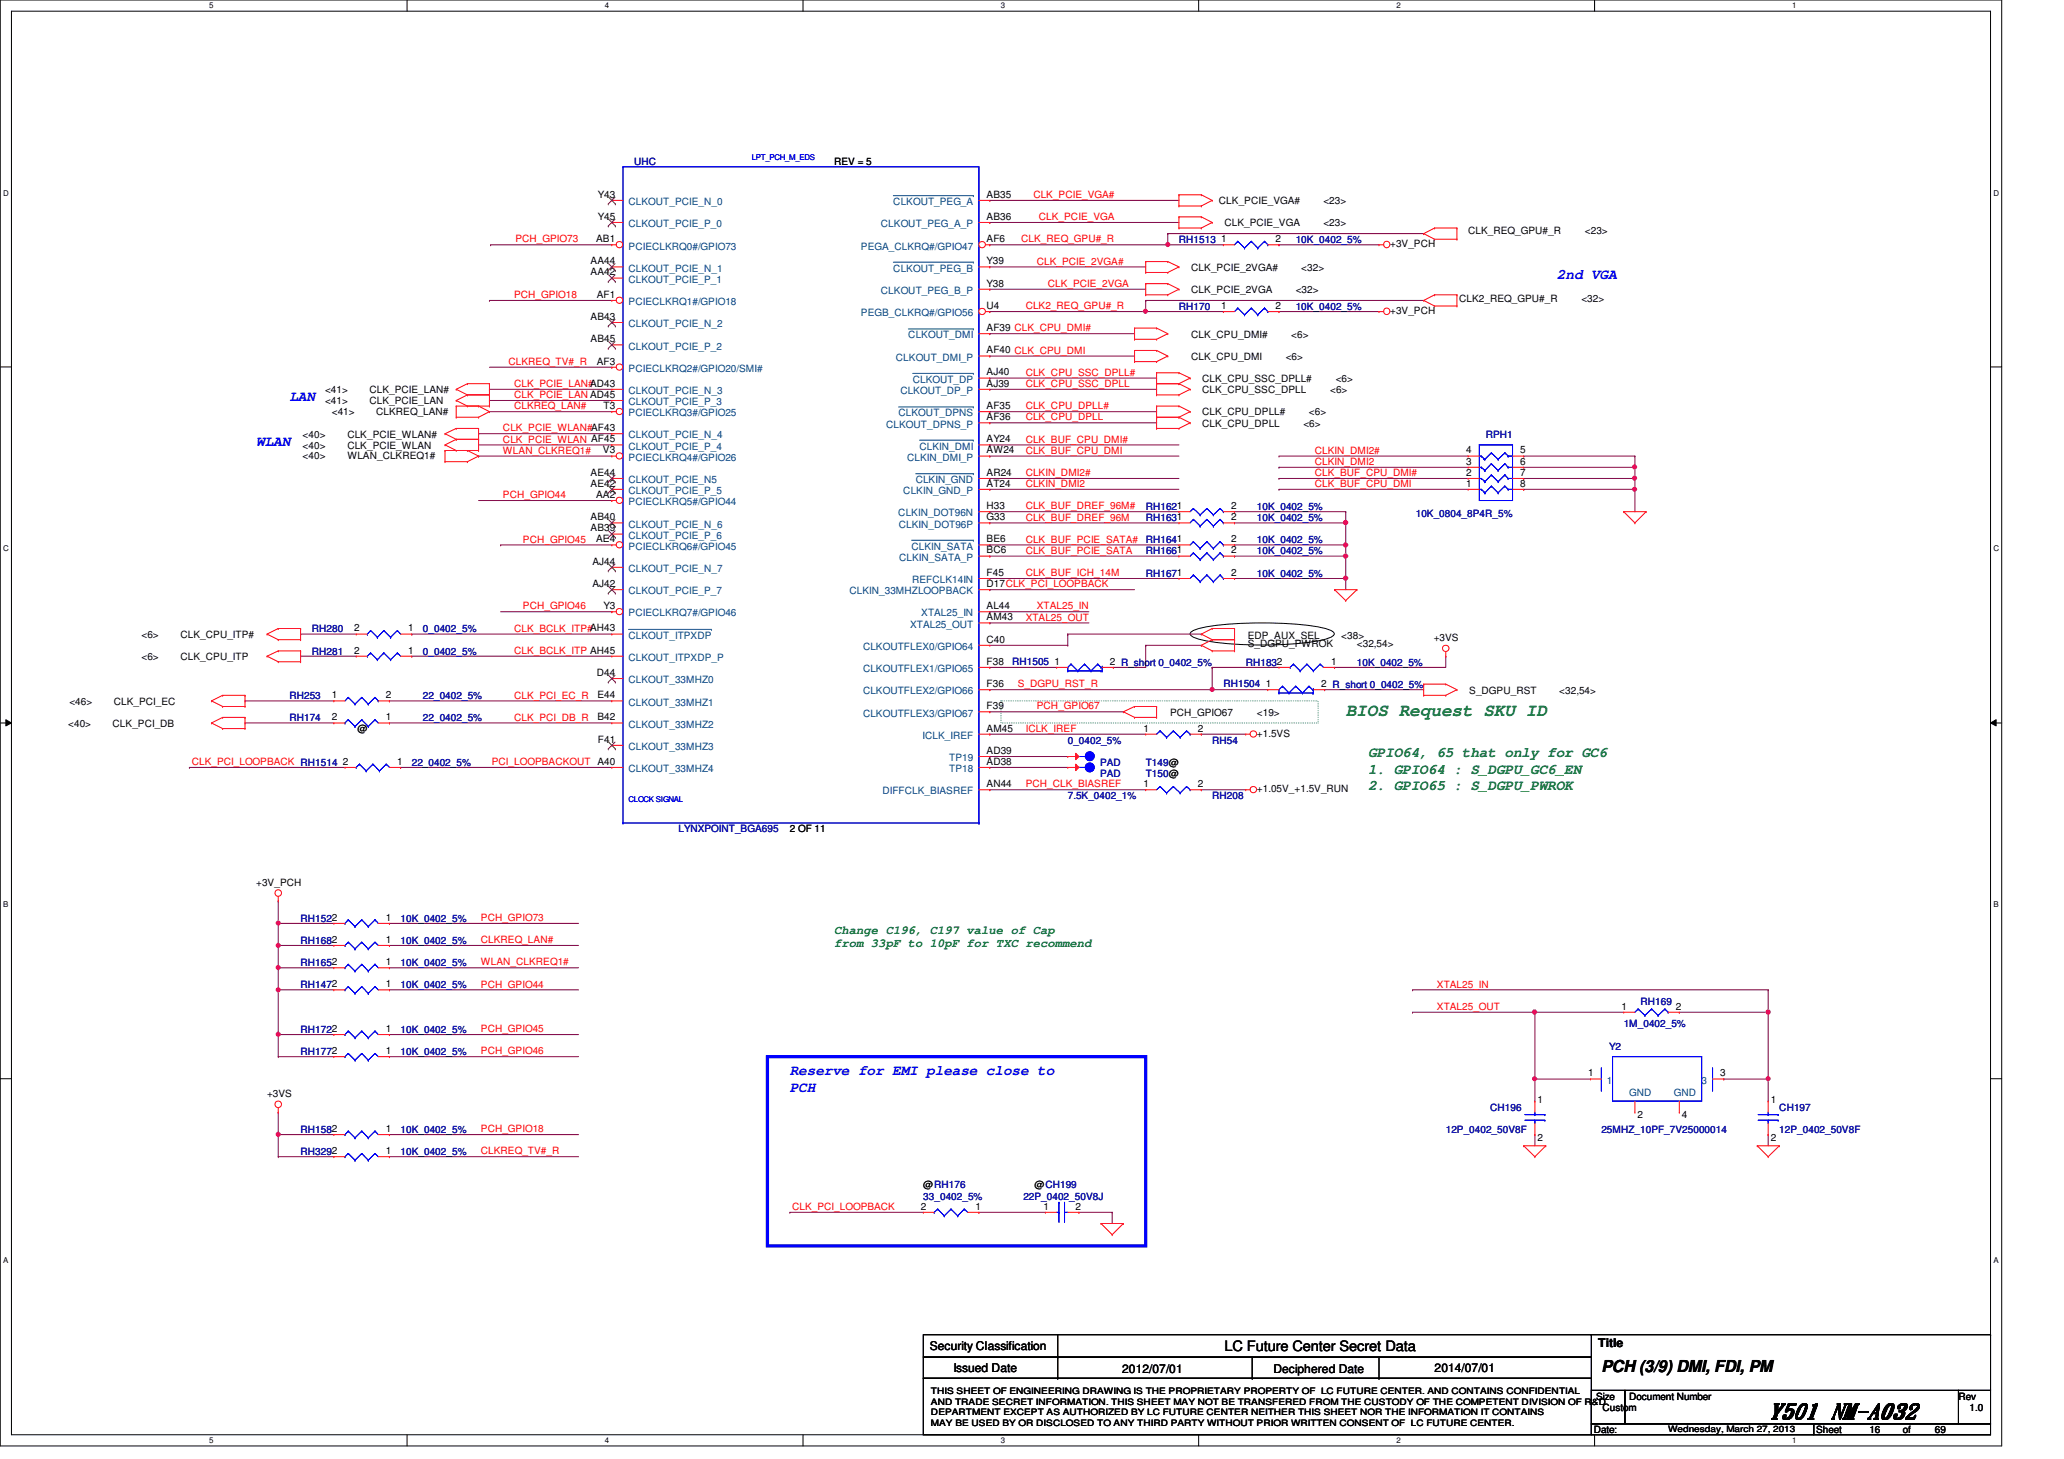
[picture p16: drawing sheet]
<svg xmlns="http://www.w3.org/2000/svg" width="297mm" height="210mm" viewBox="0 0 297 210" stroke-linecap="round" stroke-linejoin="round" font-family="sans-serif">
<defs><g id="words">
<text font-size="3" x="254.5" y="204">Y501 NM-A032</text>
<text font-size="2.5" fill="#008000" x="193.7" y="103">BIOS Request SKU ID</text>
<text font-size="2.4" x="230.5" y="197.4">PCH (3/9) DMI, FDI, PM</text>
<g font-size="2.1" fill="#00f">
<text x="224.1" y="40.1">2nd VGA</text>
<text x="41.7" y="57.7">LAN</text>
<text x="36.9" y="64.1">WLAN</text>
<text x="113.7" y="154.7">Reserve for EMI please close to</text>
<text x="113.7" y="157.1">PCH</text>
</g>
<g font-size="2.1" fill="#008000">
<text x="196.9" y="109">GPIO64, 65 that only for GC6</text>
<text x="196.9" y="111.3">1. GPIO64 : S_DGPU_GC6_EN</text>
<text x="196.9" y="113.7">2. GPIO65 : S_DGPU_PWROK</text>
</g>
<text font-size="2.1" x="176.2" y="194.4">LC Future Center Secret Data</text>
<g font-size="1.7" fill="#008000">
<text x="120.1" y="134.3">Change C196, C197 value of Cap</text>
<text x="120.1" y="136.3">from 33pF to 10pF for TXC recommend</text>
</g>
<g font-size="1.7">
<text x="133.8" y="194.3">Security Classification</text>
<text x="137.2" y="197.3">Issued Date</text>
<text x="161.5" y="197.5">2012/07/01</text>
<text x="183.3" y="197.5">Deciphered Date</text>
<text x="206.5" y="197.3">2014/07/01</text>
<text x="230" y="193.8">Title</text>
</g>
<g font-size="1.4" fill="#000080">
<text x="91.3" y="23.7">UHC</text>
<text x="169.7" y="35">RH1513</text>
<text x="186.5" y="35">10K_0402_5%</text>
<text x="169.7" y="44.6">RH170</text>
<text x="186.5" y="44.6">10K_0402_5%</text>
<text x="213.8" y="63">RPH1</text>
<text x="164.9" y="73.4">RH1621</text>
<text x="164.9" y="75">RH1631</text>
<text x="180.9" y="73.4">10K_0402_5%</text>
<text x="180.9" y="75">10K_0402_5%</text>
<text x="203.7" y="74.3">10K_0804_8P4R_5%</text>
<text x="164.9" y="78.2">RH1641</text>
<text x="164.9" y="79.8">RH1661</text>
<text x="164.9" y="83">RH1671</text>
<text x="180.9" y="78.2">10K_0402_5%</text>
<text x="180.9" y="79.8">10K_0402_5%</text>
<text x="180.9" y="83">10K_0402_5%</text>
<text x="44.9" y="94.2">RH281</text>
<text x="44.9" y="91">RH280</text>
<text x="60.9" y="94.2">0_0402_5%</text>
<text x="60.9" y="91">0_0402_5%</text>
<text x="145.7" y="95.6">RH1505</text>
<text x="179.3" y="95.8">RH1832</text>
<text x="195.3" y="95.8">10K_0402_5%</text>
<text x="41.7" y="100.6">RH253</text>
<text x="60.9" y="100.6">22_0402_5%</text>
<text x="176.1" y="98.8">RH1504</text>
<text x="41.7" y="103.8">RH174</text>
<text x="60.9" y="103.8">22_0402_5%</text>
<text x="153.7" y="107">0_0402_5%</text>
<text x="174.5" y="107">RH54</text>
<text x="59.3" y="110.2">22_0402_5%</text>
<text x="158.3" y="110.2">PAD</text>
<text x="158.3" y="111.8">PAD</text>
<text x="164.9" y="110.2">T149@</text>
<text x="164.9" y="111.8">T150@</text>
<text x="97.7" y="119.8">LYNXPOINT_BGA695</text>
<text x="153.7" y="115">7.5K_0402_1%</text>
<text x="174.5" y="115">RH208</text>
<text x="43.3" y="132.6">RH1522</text>
<text x="43.3" y="135.8">RH1682</text>
<text x="57.7" y="132.6">10K_0402_5%</text>
<text x="57.7" y="135.8">10K_0402_5%</text>
<text x="43.3" y="139">RH1652</text>
<text x="43.3" y="142.2">RH1472</text>
<text x="57.7" y="139">10K_0402_5%</text>
<text x="57.7" y="142.2">10K_0402_5%</text>
<text x="43.3" y="148.6">RH1722</text>
<text x="57.7" y="148.6">10K_0402_5%</text>
<text x="233.7" y="147.8">1M_0402_5%</text>
<text x="236.1" y="144.6">RH169</text>
<text x="43.3" y="151.8">RH1772</text>
<text x="57.7" y="151.8">10K_0402_5%</text>
<text x="231.6" y="151.1">Y2</text>
<text x="214.5" y="159.8">CH196</text>
<text x="256.1" y="159.8">CH197</text>
<text x="43.3" y="163">RH1582</text>
<text x="43.3" y="166.2">RH3292</text>
<text x="57.7" y="163">10K_0402_5%</text>
<text x="57.7" y="166.2">10K_0402_5%</text>
<text x="208.1" y="163">12P_0402_50V8F</text>
<text x="230.5" y="163">25MHZ_10PF_7V25000014</text>
<text x="256.1" y="163">12P_0402_50V8F</text>
<text x="132.9" y="172.6">33_0402_5%</text>
<text x="147.3" y="172.6">22P_0402_50V8J</text>
</g>
<g font-size="1.4">
<text x="120.1" y="23.7">REV = 5</text>
<text x="86.1" y="28.4">Y43</text>
<text x="142" y="28.4">AB35</text>
<text x="175.4" y="29.4">CLK_PCIE_VGA#</text>
<text x="190.5" y="29.4">&lt;23&gt;</text>
<text x="85.8" y="34.8">AB1</text>
<text x="86.1" y="31.6">Y45</text>
<text x="142" y="31.6">AB36</text>
<text x="142" y="34.8">AF6</text>
<text x="175.8" y="34.8">1</text>
<text x="176.2" y="32.6">CLK_PCIE_VGA</text>
<text x="183.6" y="34.8">2</text>
<text x="190.5" y="32.6">&lt;23&gt;</text>
<text x="200.1" y="35.6">+3V_PCH</text>
<text x="211.3" y="33.7">CLK_REQ_GPU#_R</text>
<text x="228.1" y="33.7">&lt;23&gt;</text>
<text x="85" y="39.6">AA42</text>
<text x="85" y="38">AA44</text>
<text x="142" y="38">Y39</text>
<text x="142" y="41.2">Y38</text>
<text x="171.4" y="39">CLK_PCIE_2VGA#</text>
<text x="187.3" y="39">&lt;32&gt;</text>
<text x="85" y="46">AB43</text>
<text x="85.9" y="42.8">AF1</text>
<text x="142" y="47.6">AF39 CLK_CPU_DMI#</text>
<text x="142" y="44.4">U4</text>
<text x="171.4" y="42.2">CLK_PCIE_2VGA</text>
<text x="175.8" y="44.4">1</text>
<text x="183.6" y="44.4">2</text>
<text x="186.5" y="42.2">&lt;32&gt;</text>
<text x="200.1" y="45.2">+3V_PCH</text>
<text x="210" y="43.4">CLK2_REQ_GPU#_R</text>
<text x="227.6" y="43.4">&lt;32&gt;</text>
<text x="85" y="49.2">AB45</text>
<text x="85.9" y="52.5">AF3</text>
<text x="142" y="50.8">AF40 CLK_CPU_DMI</text>
<text x="171.4" y="48.6">CLK_CPU_DMI#</text>
<text x="171.4" y="51.8">CLK_CPU_DMI</text>
<text x="185" y="51.8">&lt;6&gt;</text>
<text x="185.8" y="48.6">&lt;6&gt;</text>
<text x="46.8" y="56.6">&lt;41&gt;</text>
<text x="46.8" y="58.2">&lt;41&gt;</text>
<text x="47.7" y="59.8">&lt;41&gt;</text>
<text x="53.2" y="56.6">CLK_PCIE_LAN#</text>
<text x="53.2" y="58.2">CLK_PCIE_LAN</text>
<text x="54.1" y="59.8">CLKREQ_LAN#</text>
<text x="86.9" y="58.8">T3</text>
<text x="142" y="54">AJ40</text>
<text x="142" y="55.6">AJ39</text>
<text x="142" y="58.8">AF35</text>
<text x="173" y="55">CLK_CPU_SSC_DPLL#</text>
<text x="173" y="56.6">CLK_CPU_SSC_DPLL</text>
<text x="173" y="59.8">CLK_CPU_DPLL#</text>
<text x="188.4" y="59.8">&lt;6&gt;</text>
<text x="191.4" y="56.6">&lt;6&gt;</text>
<text x="192.2" y="55">&lt;6&gt;</text>
<text x="43.6" y="64.6">&lt;40&gt;</text>
<text x="43.6" y="63">&lt;40&gt;</text>
<text x="43.6" y="66">&lt;40&gt;</text>
<text x="50" y="64.6">CLK_PCIE_WLAN</text>
<text x="50" y="63">CLK_PCIE_WLAN#</text>
<text x="50" y="66">WLAN_CLKREQ1#</text>
<text x="86.8" y="65.2">V3</text>
<text x="142" y="63.6">AY24</text>
<text x="142" y="65.2">AW24</text>
<text x="142" y="60.5">AF36</text>
<text x="173" y="61.4">CLK_CPU_DPLL</text>
<text x="187.6" y="61.4">&lt;6&gt;</text>
<text x="211" y="65.2">4</text>
<text x="218.8" y="65.2">5</text>
<text x="85" y="70">AE42</text>
<text x="85" y="68.5">AE44</text>
<text x="85.8" y="71.6">AA2</text>
<text x="142" y="68.5">AR24</text>
<text x="142" y="70">AT24</text>
<text x="211" y="70">1</text>
<text x="211" y="68.5">2</text>
<text x="211" y="66.8">3</text>
<text x="218.8" y="70">8</text>
<text x="218.8" y="68.5">7</text>
<text x="218.8" y="66.8">6</text>
<text x="85" y="74.8">AB40</text>
<text x="85" y="76.5">AB39</text>
<text x="142" y="74.8">G33</text>
<text x="142" y="73.2">H33</text>
<text x="177.2" y="73.2">2</text>
<text x="177.2" y="74.8">2</text>
<text x="85.3" y="81.2">AJ44</text>
<text x="85.8" y="78">AE4</text>
<text x="142" y="78">BE6</text>
<text x="142" y="82.8">F45</text>
<text x="142" y="79.6">BC6</text>
<text x="177.2" y="78">2</text>
<text x="177.2" y="79.6">2</text>
<text x="177.2" y="82.8">2</text>
<text x="85.3" y="84.5">AJ42</text>
<text x="86.9" y="87.6">Y3</text>
<text x="142" y="87.6">AL44</text>
<text x="142" y="89.2">AM43</text>
<text x="142" y="84.5">D17CLK_PCI_LOOPBACK</text>
<text x="20.4" y="91.8">&lt;6&gt;</text>
<text x="20.4" y="95">&lt;6&gt;</text>
<text x="26" y="91.8">CLK_CPU_ITP#</text>
<text x="26" y="95">CLK_CPU_ITP</text>
<text x="51" y="94">2</text>
<text x="51" y="90.8">2</text>
<text x="58.8" y="94">1</text>
<text x="58.8" y="90.8">1</text>
<text x="142" y="92.5">C40</text>
<text x="142" y="95.6">F38</text>
<text x="151.8" y="95.6">1</text>
<text x="159.7" y="95.6">2 R_short 0_0402_5%</text>
<text x="179.6" y="91.9">EDP_AUX_SEL</text>
<text x="179.6" y="93">S_DGPU_PWROK</text>
<text x="191.6" y="95.6">1</text>
<text x="193" y="91.9">&lt;38&gt;</text>
<text x="195.3" y="93">&lt;32,54&gt;</text>
<text x="206.3" y="92.2">+3VS</text>
<text x="10" y="101.4">&lt;46&gt;</text>
<text x="16.4" y="101.4">CLK_PCI_EC</text>
<text x="47.7" y="100.5">1</text>
<text x="55.5" y="100.5">2</text>
<text x="85.9" y="97.2">D44</text>
<text x="86" y="100.5">E44</text>
<text x="142" y="98.8">F36</text>
<text x="182.2" y="98.8">1</text>
<text x="190.1" y="98.8">2 R_short 0_0402_5%</text>
<text x="211.5" y="99.8">S_DGPU_RST</text>
<text x="224.4" y="99.8">&lt;32,54&gt;</text>
<text x="9.8" y="104.6">&lt;40&gt;</text>
<text x="16.2" y="104.6">CLK_PCI_DB</text>
<text x="47.7" y="103.6">2</text>
<text x="51.4" y="105.4">@</text>
<text x="55.5" y="103.6">1</text>
<text x="86" y="103.6">B42</text>
<text x="86.1" y="106.8">F41</text>
<text x="142" y="105.2">AM45</text>
<text x="142" y="102">F39</text>
<text x="164.5" y="105.2">1</text>
<text x="168.4" y="103">PCH_GPIO67</text>
<text x="172.4" y="105.2">2</text>
<text x="180.9" y="103">&lt;19&gt;</text>
<text x="180.9" y="106">+1.5VS</text>
<text x="49.4" y="110">2</text>
<text x="57.1" y="110">1</text>
<text x="142" y="113.2">AN44</text>
<text x="142" y="108.5">AD39</text>
<text x="142" y="110">AD38</text>
<text x="164.5" y="113.2">1</text>
<text x="172.4" y="113.2">2</text>
<text x="113.7" y="119.8">2 OF 11</text>
<text x="180.9" y="114">+1.05V_+1.5V_RUN</text>
<text x="36.9" y="127.5">+3V_PCH</text>
<text x="55.5" y="132.5">1</text>
<text x="55.5" y="135.6">1</text>
<text x="55.5" y="138.9">1</text>
<text x="55.5" y="142">1</text>
<text x="55.5" y="148.5">1</text>
<text x="233.4" y="145.2">1</text>
<text x="241.2" y="145.2">2</text>
<text x="55.5" y="151.6">1</text>
<text x="228.6" y="154.9">1</text>
<text x="247.6" y="154.9">3</text>
<text x="38.4" y="157.9">+3VS</text>
<text x="221.3" y="158.6">1</text>
<text x="235.7" y="160.9">2</text>
<text x="242.1" y="160.9">4</text>
<text x="254.8" y="158.6">1</text>
<text x="55.5" y="162.9">1</text>
<text x="55.5" y="166">1</text>
<text x="221.3" y="164.1">2</text>
<text x="254.8" y="164.1">2</text>
<text x="132.9" y="171">@RH176</text>
<text x="148.9" y="171">@CH199</text>
<text x="132.5" y="174">2</text>
<text x="140.4" y="174">1</text>
<text x="150.2" y="174">1</text>
<text x="154.8" y="174">2</text>
<text x="229.7" y="201.4">Size</text>
<text x="230.6" y="203">Custom</text>
<text x="234.5" y="201.4">Document Number</text>
<text x="281.9" y="201.4">Rev</text>
<text x="283.5" y="203">1.0</text>
<text x="229.4" y="206.2">Date:</text>
<text x="261.4" y="206.2">Sheet</text>
<text x="269" y="206.2">16</text>
<text x="273.9" y="206.2">of</text>
<text x="278.5" y="206.2">69</text>
</g>
<g font-size="1.4" fill="#004080">
<text x="90.5" y="29.5">CLKOUT_PCIE_N_0</text>
<text x="128.6" y="29.5">CLKOUT_PEG_A</text>
<text x="90.5" y="32.7">CLKOUT_PCIE_P_0</text>
<text x="90.5" y="35.9">PCIECLKRQ0#/GPIO73</text>
<text x="123.9" y="35.9">PEGA_CLKRQ#/GPIO47</text>
<text x="126.8" y="32.7">CLKOUT_PEG_A_P</text>
<text x="90.5" y="40.7">CLKOUT_PCIE_P_1</text>
<text x="90.5" y="39.1">CLKOUT_PCIE_N_1</text>
<text x="128.6" y="39.1">CLKOUT_PEG_B</text>
<text x="90.5" y="43.9">PCIECLKRQ1#/GPIO18</text>
<text x="90.5" y="47.1">CLKOUT_PCIE_N_2</text>
<text x="123.9" y="45.5">PEGB_CLKRQ#/GPIO56</text>
<text x="126.8" y="42.3">CLKOUT_PEG_B_P</text>
<text x="90.5" y="53.5">PCIECLKRQ2#/GPIO20/SMI#</text>
<text x="90.5" y="50.3">CLKOUT_PCIE_P_2</text>
<text x="128.9" y="51.9">CLKOUT_DMI_P</text>
<text x="130.7" y="48.7">CLKOUT_DMI</text>
<text x="90.5" y="56.7">CLKOUT_PCIE_N_3</text>
<text x="90.5" y="58.3">CLKOUT_PCIE_P_3</text>
<text x="90.5" y="59.9">PCIECLKRQ3#/GPIO25</text>
<text x="129.3" y="59.9">CLKOUT_DPNS</text>
<text x="129.6" y="56.7">CLKOUT_DP_P</text>
<text x="131.4" y="55.1">CLKOUT_DP</text>
<text x="90.5" y="64.7">CLKOUT_PCIE_P_4</text>
<text x="90.5" y="63.1">CLKOUT_PCIE_N_4</text>
<text x="127.5" y="61.5">CLKOUT_DPNS_P</text>
<text x="132.3" y="64.7">CLKIN_DMI</text>
<text x="90.5" y="66.3">PCIECLKRQ4#/GPIO26</text>
<text x="90.5" y="71.1">CLKOUT_PCIE_P_5</text>
<text x="90.5" y="69.5">CLKOUT_PCIE_N5</text>
<text x="130" y="71.1">CLKIN_GND_P</text>
<text x="130.6" y="66.3">CLKIN_DMI_P</text>
<text x="131.8" y="69.5">CLKIN_GND</text>
<text x="90.5" y="72.7">PCIECLKRQ5#/GPIO44</text>
<text x="90.5" y="75.9">CLKOUT_PCIE_N_6</text>
<text x="90.5" y="77.5">CLKOUT_PCIE_P_6</text>
<text x="129.3" y="74.3">CLKIN_DOT96N</text>
<text x="129.4" y="75.9">CLKIN_DOT96P</text>
<text x="90.5" y="79.1">PCIECLKRQ6#/GPIO45</text>
<text x="90.5" y="82.3">CLKOUT_PCIE_N_7</text>
<text x="129.4" y="80.7">CLKIN_SATA_P</text>
<text x="131.2" y="79.1">CLKIN_SATA</text>
<text x="131.3" y="83.9">REFCLK14IN</text>
<text x="90.5" y="85.5">CLKOUT_PCIE_P_7</text>
<text x="90.5" y="88.7">PCIECLKRQ7#/GPIO46</text>
<text x="122.3" y="85.5">CLKIN_33MHZLOOPBACK</text>
<text x="132.6" y="88.7">XTAL25_IN</text>
<text x="90.5" y="91.9">CLKOUT_ITPXDP</text>
<text x="90.5" y="95.1">CLKOUT_ITPXDP_P</text>
<text x="124.2" y="93.5">CLKOUTFLEX0/GPIO64</text>
<text x="131" y="90.3">XTAL25_OUT</text>
<text x="90.5" y="101.5">CLKOUT_33MHZ1</text>
<text x="90.5" y="98.3">CLKOUT_33MHZ0</text>
<text x="124.2" y="99.9">CLKOUTFLEX2/GPIO66</text>
<text x="124.2" y="96.7">CLKOUTFLEX1/GPIO65</text>
<text x="90.5" y="104.7">CLKOUT_33MHZ2</text>
<text x="90.5" y="107.9">CLKOUT_33MHZ3</text>
<text x="124.2" y="103.1">CLKOUTFLEX3/GPIO67</text>
<text x="132.8" y="106.3">ICLK_IREF</text>
<text x="90.5" y="111.1">CLKOUT_33MHZ4</text>
<text x="136.6" y="109.5">TP19</text>
<text x="136.6" y="111.1">TP18</text>
<text x="127" y="114.3">DIFFCLK_BIASREF</text>
<text x="231.3" y="155.9">1</text>
<text x="244.9" y="155.9">3</text>
<text x="234.5" y="157.6">GND</text>
<text x="240.9" y="157.6">GND</text>
</g>
<g font-size="1.4" fill="#f00">
<text x="148.7" y="28.5">CLK_PCIE_VGA#</text>
<text x="74.2" y="34.9">PCH_GPIO73</text>
<text x="147" y="34.9">CLK_REQ_GPU#_R</text>
<text x="149.5" y="31.7">CLK_PCIE_VGA</text>
<text x="149.2" y="38.1">CLK_PCIE_2VGA#</text>
<text x="150.8" y="41.3">CLK_PCIE_2VGA</text>
<text x="74" y="42.9">PCH_GPIO18</text>
<text x="147.6" y="44.5">CLK2_REQ_GPU#_R</text>
<text x="73.2" y="52.5">CLKREQ_TV#_R</text>
<text x="74" y="55.7">CLK_PCIE_LAN#AD43</text>
<text x="74" y="57.3">CLK_PCIE_LAN AD45</text>
<text x="74" y="58.9">CLKREQ_LAN#</text>
<text x="147.6" y="55.7">CLK_CPU_SSC_DPLL</text>
<text x="147.6" y="54.1">CLK_CPU_SSC_DPLL#</text>
<text x="147.6" y="58.9">CLK_CPU_DPLL#</text>
<text x="72.4" y="65.3">WLAN_CLKREQ1#</text>
<text x="72.4" y="63.7">CLK_PCIE_WLAN AF45</text>
<text x="72.4" y="62.1">CLK_PCIE_WLAN#AF43</text>
<text x="147.6" y="60.5">CLK_CPU_DPLL</text>
<text x="147.6" y="65.3">CLK_BUF_CPU_DMI</text>
<text x="147.6" y="63.7">CLK_BUF_CPU_DMI#</text>
<text x="189.2" y="65.3">CLKIN_DMI2#</text>
<text x="72.4" y="71.7">PCH_GPIO44</text>
<text x="147.6" y="68.5">CLKIN_DMI2#</text>
<text x="147.6" y="70.1">CLKIN_DMI2</text>
<text x="189.2" y="66.9">CLKIN_DMI2</text>
<text x="189.2" y="70.1">CLK_BUF_CPU_DMI</text>
<text x="189.2" y="68.5">CLK_BUF_CPU_DMI#</text>
<text x="147.6" y="74.9">CLK_BUF_DREF_96M</text>
<text x="147.6" y="73.3">CLK_BUF_DREF_96M#</text>
<text x="75.3" y="78.1">PCH_GPIO45</text>
<text x="147.6" y="79.7">CLK_BUF_PCIE_SATA</text>
<text x="147.6" y="78.1">CLK_BUF_PCIE_SATA#</text>
<text x="147.6" y="82.9">CLK_BUF_ICH_14M</text>
<text x="75.3" y="87.7">PCH_GPIO46</text>
<text x="147.6" y="89.3">XTAL25_OUT</text>
<text x="149.2" y="87.7">XTAL25_IN</text>
<text x="74" y="94.1">CLK_BCLK_ITP AH45</text>
<text x="74" y="90.9">CLK_BCLK_ITP#AH43</text>
<text x="74" y="100.5">CLK_PCI_EC_R</text>
<text x="146.5" y="98.9">S_DGPU_RST_R</text>
<text x="74" y="103.7">CLK_PCI_DB_R</text>
<text x="147.6" y="105.3">ICLK_IREF</text>
<text x="149.2" y="102.1">PCH_GPIO67</text>
<text x="27.6" y="110.1">CLK_PCI_LOOPBACK RH1514</text>
<text x="70.8" y="110.1">PCI_LOOPBACKOUT A40</text>
<text x="147.6" y="113.3">PCH_CLK_BIASREF</text>
<text x="69.2" y="135.7">CLKREQ_LAN#</text>
<text x="69.2" y="132.5">PCH_GPIO73</text>
<text x="69.2" y="138.9">WLAN_CLKREQ1#</text>
<text x="69.2" y="142.1">PCH_GPIO44</text>
<text x="206.8" y="142.1">XTAL25_IN</text>
<text x="69.2" y="148.5">PCH_GPIO45</text>
<text x="206.8" y="145.3">XTAL25_OUT</text>
<text x="69.2" y="151.7">PCH_GPIO46</text>
<text x="69.2" y="162.9">PCH_GPIO18</text>
<text x="69.2" y="166.1">CLKREQ_TV#_R</text>
<text x="114" y="174.1">CLK_PCI_LOOPBACK</text>
</g>
<g font-size="1.3">
<text x="134" y="200.6">THIS SHEET OF ENGINEERING DRAWING IS THE PROPRIETARY PROPERTY OF LC FUTURE CENTER. AND CONTAINS CONFIDENTIAL</text>
<text x="134" y="202.1">AND TRADE SECRET INFORMATION. THIS SHEET MAY NOT BE TRANSFERED FROM THE CUSTODY OF THE COMPETENT DIVISION OF R&amp;D</text>
<text x="134" y="203.6">DEPARTMENT EXCEPT AS AUTHORIZED BY LC FUTURE CENTER NEITHER THIS SHEET NOR THE INFORMATION IT CONTAINS</text>
<text x="134" y="205.1">MAY BE USED BY OR DISCLOSED TO ANY THIRD PARTY WITHOUT PRIOR WRITTEN CONSENT OF LC FUTURE CENTER.</text>
<text x="240.1" y="206">Wednesday, March 27, 2013</text>
</g>
<g font-size="1.1">
<text x="30.1" y="1.1">5</text>
<text x="87" y="1.1">4</text>
<text x="144" y="1.1">3</text>
<text x="201" y="1.1">2</text>
<text x="257.9" y="1.1">1</text>
<text x=".5" y="28.2">D</text>
<text x="286.9" y="28.2">D</text>
<text x=".5" y="79.3">C</text>
<text x="286.9" y="79.3">C</text>
<text x=".5" y="130.6">B</text>
<text x="286.9" y="130.6">B</text>
<text x=".5" y="181.7">A</text>
<text x="286.9" y="181.7">A</text>
<text x="30.1" y="207.6">5</text>
<text x="87" y="207.6">4</text>
<text x="144" y="207.6">3</text>
<text x="201" y="207.6">2</text>
<text x="257.9" y="207.6">1</text>
</g>
<g font-size="1.1" fill="#00f">
<text x="108.2" y="23.1">LPT_PCH_M_EDS</text>
<text x="90.5" y="115.4">CLOCK SIGNAL</text>
</g>
</g></defs>
<path d="M0 0h288.1v208h-288.1zM1.6 1.6h284.9v204.8h-284.9z" fill="none" stroke="#000" stroke-width=".14"/>
<g fill="#fff">
<path d="M30.1 .2h.6v1.2h-.6z"/>
<path d="M30.1 206.6h.6v1.2h-.6z"/>
</g>
<path d="M58.6 0v1.6M58.6 206.4v1.6" fill="none" stroke="#000" stroke-width=".14"/>
<g fill="#fff">
<path d="M87 .2h.6v1.2h-.6z"/>
<path d="M87 206.6h.6v1.2h-.6z"/>
</g>
<path d="M115.6 0v1.6M115.6 206.4v1.6" fill="none" stroke="#000" stroke-width=".14"/>
<g fill="#fff">
<path d="M144 .2h.6v1.2h-.6z"/>
<path d="M144 206.6h.6v1.2h-.6z"/>
</g>
<path d="M172.5 0v1.6M172.5 206.4v1.6" fill="none" stroke="#000" stroke-width=".14"/>
<g fill="#fff">
<path d="M201 .2h.5v1.2h-.5z"/>
<path d="M201 206.6h.5v1.2h-.5z"/>
</g>
<path d="M229.5 0v1.6M229.5 206.4v1.6" fill="none" stroke="#000" stroke-width=".14"/>
<g fill="#fff">
<path d="M257.9 .2h.6v1.2h-.6z"/>
<path d="M257.9 206.6h.6v1.2h-.6z"/>
<path d="M.5 27.2h.7v1.2h-.7z"/>
<path d="M286.9 27.2h.8v1.2h-.8z"/>
<path d="M.5 78.4h.7v1.1h-.7z"/>
<path d="M286.9 78.4h.8v1.1h-.8z"/>
</g>
<path d="M0 52.8h1.6M286.5 52.8h1.6" fill="none" stroke="#000" stroke-width=".14"/>
<g fill="#fff">
<path d="M.5 129.6h.7v1.2h-.7z"/>
<path d="M286.9 129.6h.7v1.2h-.7z"/>
</g>
<path d="M0 104h1.6M.8 103.5l.8 .5-.8 .4zM286.5 104l.8-.5v.9zM286.5 104h1.6" fill="none" stroke="#000" stroke-width=".14"/>
<path d="M.8 103.5l.8 .5-.8 .4zM286.5 104l.8-.5v.9z" fill="#000"/>
<g fill="#fff">
<path d="M.5 180.8h.7v1.1h-.7z"/>
<path d="M286.9 180.8h.7v1.1h-.7z"/>
</g>
<path d="M171.4 90.9a10.1 10.1 0 0 1 4.6-1 56.5 56.5 0 0 1 14.3 .4 1.99 1.99 0 0 1 1.7 .9 2 2 0 0 1-1.7 .9 52.1 52.1 0 0 1-17.4 0 1.99 1.99 0 0 1-1.6-.9zM0 155.2h1.6M286.5 155.2h1.6" fill="none" stroke="#000" stroke-width=".14"/>
<path d="M144.1 100.8h45.6v3.2h-45.6z" fill="none" stroke="#008000" stroke-width=".14" stroke-dasharray="0 .3"/>
<path d="M110.4 152h54.5v27.2h-54.5z" fill="none" stroke="#00f" stroke-width=".47"/>
<g fill="none" stroke="#800040" stroke-width=".14">
<path d="M142.4 56h.1M142.4 54.4h.1M142.4 59.2h.1M142.4 56h24.1M142.4 54.4h24.1M142.4 59.2h24.1M142.4 60.8h.1M142.4 68.8h.1M142.4 70.4h.1M142.4 75.2h.1M142.4 73.6h.1M142.4 65.6h.1"/>
<path d="M142.4 64h.1M142.4 78.4h.1M142.4 60.8h24.1M142.4 68.8h27.3M142.4 70.4h27.3M142.4 75.2h27.3M142.4 73.6h27.3M142.4 65.6h27.3M142.4 64h27.3M142.4 78.4h27.3M177.7 73.6h.1M177.7 75.2h.1"/>
<path d="M177.7 75.2h16M177.7 73.6h16M193.7 73.6h.1M193.7 75.2h.1M193.7 73.6v4.8M142.4 80h.1M142.4 83.2h.1M142.4 80h27.3M142.4 83.2h27.3"/>
</g>
<circle cx="193.7" cy="75.2" r=".31" fill="#f0f"/>
<circle cx="193.7" cy="75.2" r=".31" fill="none" stroke="#f0f" stroke-width=".14"/>
<path d="M177.7 78.4h.1M177.7 78.4h16M193.7 78.4h.1M193.7 78.4v1.6" fill="none" stroke="#800040" stroke-width=".14"/>
<circle cx="193.7" cy="78.4" r=".31" fill="#f0f"/>
<circle cx="193.7" cy="78.4" r=".31" fill="none" stroke="#f0f" stroke-width=".14"/>
<path d="M177.7 80h.1M177.7 80h16M193.7 83.2h.1M193.7 83.2v1.6" fill="none" stroke="#800040" stroke-width=".14"/>
<circle cx="193.7" cy="83.2" r=".31" fill="#f0f"/>
<circle cx="193.7" cy="83.2" r=".31" fill="none" stroke="#f0f" stroke-width=".14"/>
<path d="M177.7 83.2h.1M193.7 80h.1M193.7 80v3.2h-16" fill="none" stroke="#800040" stroke-width=".14"/>
<circle cx="193.7" cy="80" r=".31" fill="#f0f"/>
<circle cx="193.7" cy="80" r=".31" fill="none" stroke="#f0f" stroke-width=".14"/>
<g fill="none" stroke="#800040" stroke-width=".14">
<path d="M142.4 84.8h.1M142.4 89.6h.1M142.4 88h.1M142.4 84.8h20.9M142.4 89.6h14.3M142.4 88h14.3M27.3 110.4h.1M27.3 110.4h22.4M57.7 110.4h.1M57.7 110.4h30.3M203.3 142.4h.1M203.3 142.4h51.2"/>
<path d="M220.9 145.6h.1M220.9 155.2h.1M220.9 145.6h12.8M220.9 155.2v3.2M241.7 145.6h.1M254.5 142.4h.1M254.5 155.2h.1M254.5 142.4v3.2h-12.8M254.5 155.2v3.2M220.9 163.2h.1M220.9 163.2v1.6"/>
</g>
<circle cx="254.5" cy="155.2" r=".3" fill="#f0f"/>
<circle cx="254.5" cy="155.2" r=".3" fill="none" stroke="#f0f" stroke-width=".14"/>
<path d="M248.1 155.2h.1M254.5 145.6h.1M254.5 145.6v9.6h-6.4" fill="none" stroke="#800040" stroke-width=".14"/>
<circle cx="254.5" cy="145.6" r=".31" fill="#f0f"/>
<circle cx="254.5" cy="145.6" r=".31" fill="none" stroke="#f0f" stroke-width=".14"/>
<path d="M203.3 145.6h.1M203.3 145.6h17.6M220.9 155.2h.1M220.9 145.6h.1M220.9 155.2h8M220.9 145.6v9.6M254.5 163.2h.1M254.5 163.2v1.6" fill="none" stroke="#800040" stroke-width=".14"/>
<circle cx="220.9" cy="155.2" r=".3" fill="#f0f"/>
<circle cx="220.9" cy="155.2" r=".3" fill="none" stroke="#f0f" stroke-width=".14"/>
<circle cx="220.8" cy="145.6" r=".31" fill="#f0f"/>
<circle cx="220.8" cy="145.6" r=".31" fill="none" stroke="#f0f" stroke-width=".14"/>
<g fill="none" stroke="#800040" stroke-width=".14">
<path d="M43.3 94.4h.1M43.3 91.2h.1M43.3 94.4h8M43.3 91.2h8M59.3 94.4h.1M59.3 91.2h.1M59.3 94.4h28.7M59.3 91.2h28.7M174.5 99.2h.1M174.5 99.2h8M35.3 100.8h.1M35.3 104h.1"/>
<path d="M35.3 100.8h12.7M35.3 104h12.7M56 100.8h.1M56 104h.1M56 100.8h32M56 104h32"/>
</g>
<circle cx="174.5" cy="99.2" r=".3" fill="#f0f"/>
<circle cx="174.5" cy="99.2" r=".3" fill="none" stroke="#f0f" stroke-width=".14"/>
<g fill="none" stroke="#800040" stroke-width=".14">
<path d="M142.4 99.2h.1M174.5 96h.1M174.5 96h9.6M174.5 96v3.2h-32.1M190.6 99.2h.1M190.6 99.2h14.3M192.1 96h.1M208.1 94.4h.1M208.1 94.4v1.6h-16M142.4 102.4h.1M142.4 108.8h.1M142.4 105.6h.1"/>
<path d="M142.4 113.6h.1M142.4 110.4h.1M142.4 102.4h19.3M142.4 108.8h11.3M142.4 105.6h22.5M142.4 113.6h22.5M142.4 110.4h11.3M172.9 105.6h.1M172.9 113.6h.1M172.9 105.6h6.4M172.9 113.6h6.4M40 163.2h.1"/>
<path d="M40 163.2h8M40 163.2v3.2"/>
</g>
<circle cx="40" cy="163.2" r=".3" fill="#f0f"/>
<circle cx="40" cy="163.2" r=".3" fill="none" stroke="#f0f" stroke-width=".14"/>
<g fill="none" stroke="#800040" stroke-width=".14">
<path d="M142.4 35.2h.1M142.4 35.2h25.7M68.9 72h19.1M72 78.4h.1M72 78.4h16M88 72h.1M72 88h16M88 88h.1M40 166.4h.1M40 160h.1M40 166.4h8M40 160v3.2"/>
<path d="M56 163.2h.1M56 166.4h.1M56 163.2h27.3M56 166.4h27.3"/>
</g>
<circle cx="168.1" cy="35.2" r=".3" fill="#f0f"/>
<circle cx="168.1" cy="35.2" r=".3" fill="none" stroke="#f0f" stroke-width=".14"/>
<path d="M142.4 28.8h.1M142.4 32h.1M142.4 38.4h.1M142.4 28.8h27.3M142.4 32h27.3M142.4 38.4h22.5M142.4 41.6h.1M142.4 44.8h.1M142.4 41.6h22.5M164.9 43.2h.1M164.9 43.2v1.6h-22.5M164.9 43.2h40" fill="none" stroke="#800040" stroke-width=".14"/>
<circle cx="164.8" cy="44.8" r=".3" fill="#f0f"/>
<circle cx="164.8" cy="44.8" r=".3" fill="none" stroke="#f0f" stroke-width=".14"/>
<g fill="none" stroke="#800040" stroke-width=".14">
<path d="M70.6 35.2h.1M70.6 35.2h17.4M70.4 56h.1M70.4 57.6h.1M70.4 59.2h.1M70.4 43.2h.1M70.4 52.8h17.6M70.4 56h17.6M70.4 57.6h17.6M70.4 59.2h17.6M70.4 43.2h17.6M88 52.8h.1"/>
<path d="M142.4 51.2h.1M142.4 48h.1M142.4 51.2h20.9M142.4 48h20.9M68.9 65.6h.1M68.9 64h.1M68.9 62.4h.1M68.9 65.6h19.1M68.9 64h19.1M68.9 62.4h19.1M219.3 65.6h.1M219.3 67.2h.1"/>
<path d="M219.3 68.8h.1M219.3 70.4h.1M219.3 65.6h16M219.3 67.2h16M219.3 68.8h16M219.3 70.4h16M235.3 70.4h.1M235.3 70.4v3.2M142.4 96h.1M142.4 92.8h11.3M142.4 96h9.7M153.7 91.2h.1"/>
<path d="M153.7 92.8h.1M153.7 91.2v1.6M153.7 91.2h19.2M160.2 96h.1M164.9 92.8h.1M164.9 92.8h8M164.9 92.8v3.2h-4.7M172.9 92.8h.1M113.7 174.4h.1M113.7 174.4h19.2M140.9 174.4h.1M140.9 174.4h9.5"/>
<path d="M155.3 174.4h.1M155.3 174.4h4.8M160.1 174.4h.1M160.1 174.4v1.6"/>
</g>
<circle cx="235.2" cy="70.4" r=".3" fill="#f0f"/>
<circle cx="235.2" cy="70.4" r=".3" fill="none" stroke="#f0f" stroke-width=".14"/>
<path d="M235.3 68.8h.1M235.3 68.8v1.6" fill="none" stroke="#800040" stroke-width=".14"/>
<circle cx="235.2" cy="68.8" r=".3" fill="#f0f"/>
<circle cx="235.2" cy="68.8" r=".3" fill="none" stroke="#f0f" stroke-width=".14"/>
<path d="M235.3 67.2h.1M235.3 67.2v1.6" fill="none" stroke="#800040" stroke-width=".14"/>
<circle cx="235.2" cy="67.2" r=".3" fill="#f0f"/>
<circle cx="235.2" cy="67.2" r=".3" fill="none" stroke="#f0f" stroke-width=".14"/>
<g fill="none" stroke="#800040" stroke-width=".14">
<path d="M168.1 33.6h.1M168.1 35.2h.1M168.1 33.6v1.6M168.1 33.6h36.8M168.1 35.2h8M184.1 35.2h.1M184.1 35.2h14.4M204.9 33.6h.1M164.9 44.8h.1M164.9 44.8h11.2M184.1 44.8h.1M184.1 44.8h14.4"/>
<path d="M184.1 65.6h.1M184.1 67.2h.1M184.1 70.4h.1M184.1 68.8h.1M184.1 65.6h27.2M184.1 67.2h27.2M184.1 70.4h27.2M184.1 68.8h27.2M235.3 65.6h.1M235.3 65.6v1.6M40 132.8h.1M40 136h.1"/>
<path d="M40 136h8M40 132.8v6.4M56 136h.1M56 136h27.3"/>
</g>
<circle cx="40" cy="139.2" r=".3" fill="#f0f"/>
<circle cx="40" cy="139.2" r=".3" fill="none" stroke="#f0f" stroke-width=".14"/>
<circle cx="40" cy="136" r=".3" fill="#f0f"/>
<circle cx="40" cy="136" r=".3" fill="none" stroke="#f0f" stroke-width=".14"/>
<path d="M40 139.2h.1M40 139.2h8M40 139.2v3.2M56 139.2h.1M56 139.2h27.3M40 142.4h.1M40 148.8h.1M40 142.4h8M40 148.8v3.2M56 142.4h.1M56 142.4h27.3" fill="none" stroke="#800040" stroke-width=".14"/>
<circle cx="40" cy="148.8" r=".3" fill="#f0f"/>
<circle cx="40" cy="148.8" r=".3" fill="none" stroke="#f0f" stroke-width=".14"/>
<path d="M40 129.6h.1M40 129.6v3.2M40 148.8h.1M40 152h.1M40 148.8h8M40 152h8M56 148.8h.1M56 152h.1M56 148.8h27.3M56 152h27.3" fill="none" stroke="#800040" stroke-width=".14"/>
<circle cx="40" cy="132.8" r=".3" fill="#f0f"/>
<circle cx="40" cy="132.8" r=".3" fill="none" stroke="#f0f" stroke-width=".14"/>
<path d="M40 132.8h.1M40 132.8h8M56 132.8h.1M56 132.8h27.3M40 142.4h.1M40 142.4v6.4" fill="none" stroke="#800040" stroke-width=".14"/>
<circle cx="40" cy="142.4" r=".3" fill="#f0f"/>
<circle cx="40" cy="142.4" r=".3" fill="none" stroke="#f0f" stroke-width=".14"/>
<g fill="none" stroke="#f00" stroke-width=".14">
<path d="M164.9 39.2h.1M164.9 37.6h.1M164.9 37.6v1.6M164.9 37.6h3.2M164.9 39.2h3.2M168.1 37.6h.1M168.1 39.2h.1M168.1 37.6l1.6 .8M169.7 29.6h.1M169.7 28h.1M169.7 32.8h.1M169.7 31.2h.1"/>
<path d="M169.7 38.4h.1M169.7 28h3.2M169.7 29.6h3.2M169.7 28v1.6M169.7 31.2v1.6M169.7 31.2h3.2M169.7 32.8h3.2M169.7 38.4l-1.6 .8M172.9 28h.1M172.9 29.6h.1M172.9 31.2h.1M172.9 32.8h.1"/>
<path d="M172.9 28l1.6 .8M172.9 31.2l1.6 .8M174.5 28.8h.1M174.5 32h.1M174.5 28.8l-1.6 .8M174.5 32l-1.6 .8M198.5 35.2h.1M198.5 35.2h.6M204.9 33.6h.1M204.9 33.6l1.6 .8M206.5 32.8h.1M206.5 34.4h.1"/>
<path d="M206.5 32.8h3.2M206.5 32.8l-1.6 .8M206.5 34.4h3.2M209.7 34.4h.1M209.7 32.8h.1M209.7 32.8v1.6M65.7 56h.1M65.7 57.6h.1M65.7 58.4h.1M65.7 58.4h4.7M65.7 56l1.6 .8M65.7 57.6l1.6 .8"/>
<path d="M65.7 58.4v1.6M67.3 55.2h.1M67.3 56.8h.1M67.3 58.4h.1M67.3 55.2h3.1M67.3 56.8h3.1M67.3 55.2l-1.6 .8M67.3 56.8l-1.6 .8M68.9 58.4h.1M68.9 58.4l1.5 .8M70.4 55.2h.1M70.4 56.8h.1"/>
<path d="M70.4 58.4h.1M70.4 59.2h.1M70.4 55.2v3.2M70.4 59.2l-1.5 .8M163.3 48.8h.1M163.3 47.2h.1M163.3 52h.1M163.3 50.4h.1M163.3 47.2h3.2M163.3 48.8h3.2M163.3 47.2v1.6M163.3 50.4v1.6"/>
<path d="M163.3 50.4h3.2M163.3 52h3.2M164.9 42.4h.1M164.9 40.8h.1M164.9 40.8h3.2M164.9 42.4h3.2M164.9 40.8v1.6M166.5 47.2h.1M166.5 48.8h.1M166.5 50.4h.1M166.5 52h.1M166.5 55.2h.1"/>
<path d="M166.5 53.6h.1M166.5 56.8h.1M166.5 58.4h.1M166.5 53.6v3.2M166.5 58.4v3.2M166.5 47.2l1.6 .8M166.5 50.4l1.6 .8M166.5 53.6h3.2M166.5 55.2h3.2M166.5 56.8h3.2M166.5 58.4h3.2M168.1 40.8h.1"/>
<path d="M168.1 42.4h.1M168.1 48h.1M168.1 51.2h.1M168.1 40.8l1.6 .8M168.1 48l-1.6 .8M168.1 51.2l-1.6 .8M169.7 41.6h.1M169.7 53.6h.1M169.7 55.2h.1M169.7 56.8h.1M169.7 58.4h.1M169.7 41.6l-1.6 .8"/>
<path d="M169.7 53.6l1.6 .8M169.7 55.2l1.6 .8M169.7 58.4l1.6 .8M171.3 54.4h.1M171.3 56h.1M171.3 59.2h.1M171.3 54.4l-1.6 .8M171.3 56l-1.6 .8M171.3 59.2l-1.6 .8M198.5 44.8h.1M198.5 44.8h.6M204.9 43.2h.1"/>
<path d="M204.9 43.2l1.6 .8M206.5 42.4h.1M206.5 44h.1M206.5 42.4h3.2M206.5 42.4l-1.6 .8M206.5 44h3.2M209.7 44h.1M209.7 42.4h.1M209.7 42.4v1.6M64 64h.1M64 62.4h.1M64 66.4h.1"/>
<path d="M64 64.8h.1M64 64.8h4.9M64 64l1.7 .8M64 62.4l1.7 .8M64 66.4h3.3M64 64.8v1.6M65.7 63.2h.1M65.7 64.8h.1M65.7 61.6h.1M65.7 60h.1M65.7 60h3.2M65.7 61.6h3.2"/>
<path d="M65.7 63.2l-1.7 .8M65.7 63.2h3.2M65.7 61.6l-1.7 .8M67.3 64.8h.1M67.3 66.4h.1M67.3 64.8l1.6 .8M68.9 63.2h.1M68.9 64.8h.1M68.9 61.6h.1M68.9 65.6h.1M68.9 60h.1M68.9 61.6v3.2"/>
<path d="M68.9 65.6l-1.6 .8M166.5 60h.1M166.5 61.6h.1M166.5 60h3.2M166.5 61.6h3.2M169.7 60h.1M169.7 61.6h.1M169.7 73.6h.1M169.7 75.2h.1M169.7 60l1.6 .8M169.7 73.6h1.6M169.7 75.2h1.6"/>
<path d="M171.3 60.8h.1M171.3 60.8l-1.6 .8M176.1 73.6h1.6M176.1 75.2h1.6M177.7 73.6h.1M177.7 75.2h.1M211.3 70.4h.1M211.3 68.8h.1M211.3 67.2h.1M211.3 65.6h.1M211.3 70.4h1.6M211.3 68.8h1.6"/>
<path d="M211.3 67.2h1.6M211.3 65.6h1.6M217.7 70.4h1.6M217.7 68.8h1.6M217.7 67.2h1.6M217.7 65.6h1.6M219.3 70.4h.1M219.3 68.8h.1M219.3 67.2h.1M219.3 65.6h.1M233.7 73.6h.1M233.7 73.6h3.2"/>
<path d="M233.7 73.6l1.6 1.6M235.3 75.2h.1M236.9 73.6h.1M236.9 73.6l-1.6 1.6M38.4 91.2h.1M38.4 94.4h.1M38.4 91.2l1.6 .8M38.4 94.4l1.6 .8M40 90.4h.1M40 92h.1M40 93.6h.1M40 95.2h.1"/>
<path d="M40 90.4l-1.6 .8M40 90.4h3.3M40 92h3.3M40 93.6l-1.6 .8M40 93.6h3.3M40 95.2h3.3M43.3 90.4h.1M43.3 92h.1M43.3 93.6h.1M43.3 95.2h.1M43.3 90.4v1.6M43.3 93.6v1.6"/>
<path d="M51.3 94.4h.1M51.3 94.4h1.6M57.7 94.4h1.6M59.3 94.4h.1M152.1 96h.1M152.1 96h1.6M158.6 96h1.6M160.2 96h.1M172.9 91.2h.1M172.9 92.8h.1M172.9 91.2l1.6 .8M172.9 92.8l1.6 .8"/>
<path d="M174.5 90.4h.1M174.5 92h.1M174.5 93.6h.1M174.5 90.4h3.2M174.5 92h3.2M174.5 93.6h3.2M174.5 90.4l-1.6 .8M174.5 92l-1.6 .8M177.7 92h.1M177.7 90.4h.1M177.7 93.6h.1M177.7 90.4v3.2"/>
<path d="M182.5 99.2h.1M182.5 99.2h1.6M189 99.2h1.6M190.6 99.2h.1M192.1 84.8h.1M192.1 84.8h3.2M192.1 84.8l1.6 1.6M193.7 86.4h.1M195.3 84.8h.1M195.3 84.8l-1.6 1.6M204.9 98.4h.1M204.9 98.4h3.2"/>
<path d="M204.9 98.4v1.6M208.1 98.4h.1M208.1 94.4h.1M208.1 98.4l1.6 .8M208.1 93.8v.6M209.7 99.2h.1M209.7 99.2l-1.6 .8M30.4 100.8h.1M30.4 104h.1M30.4 100.8l1.6 .8M30.4 104l1.6 .8M32 100h.1"/>
<path d="M32 101.6h.1M32 103.2h.1M32 104.8h.1M32 100l-1.6 .8M32 100h3.3M32 101.6h3.3M32 103.2h3.3M32 103.2l-1.6 .8M32 104.8h3.3M35.3 100h.1M35.3 101.6h.1M35.3 104.8h.1"/>
<path d="M35.3 103.2h.1M35.3 100v1.6M35.3 103.2v1.6M48 100.8h.1M48 100.8h1.7M54.4 100.8h1.6M56 100.8h.1M161.7 102.4h.1M161.7 102.4l1.6 .8M163.3 101.6h.1M163.3 103.2h.1M163.3 101.6h3.2"/>
<path d="M163.3 103.2h3.2M163.3 101.6l-1.6 .8M166.5 101.6h.1M166.5 103.2h.1M166.5 101.6v1.6M179.3 113.6h.1M179.3 105.6h.1M179.3 113.6h.6M179.3 105.6h.6M204.9 100h.1M204.9 100h3.2M208.1 100h.1"/>
<path d="M40 129.6h.1M40 129v.6M48 132.8h.1M48 139.2h.1M48 132.8h1.7M48 139.2h1.7M54.4 132.8h1.6M54.4 139.2h1.6M56 132.8h.1M56 139.2h.1M40 159.4v.6M48 152h.1"/>
<path d="M48 152h1.7M54.4 152h1.6M56 152h.1M220.9 158.4h.1M220.9 158.4v1.6M254.5 158.4h.1M254.5 158.4v1.6M40 160h.1M150.4 174.4h.1M150.4 174.4h1.7M153.7 174.4h1.6M155.3 174.4h.1"/>
<path d="M158.4 176h.1M158.4 176h3.3M158.4 176l1.7 1.6M160.1 177.6h.1M161.7 176h.1M161.7 176l-1.6 1.6M219.3 164.8h.1M219.3 164.8h3.2M219.3 164.8l1.6 1.6M220.9 166.4h.1M220.9 163.2h.1M220.9 161.6v1.6"/>
<path d="M222.5 164.8h.1M222.5 164.8l-1.6 1.6M252.9 164.8h.1M252.9 164.8h3.2M252.9 164.8l1.6 1.6M254.5 166.4h.1M254.5 163.2h.1M254.5 161.6v1.6M256.1 164.8h.1M256.1 164.8l-1.6 1.6"/>
<circle cx="199.6" cy="35.2" r=".46"/>
<circle cx="199.6" cy="44.8" r=".46"/>
<circle cx="208.1" cy="93.3" r=".46"/>
<circle cx="180.4" cy="105.6" r=".46"/>
<circle cx="180.4" cy="113.6" r=".46"/>
<circle cx="40" cy="128.5" r=".47"/>
<circle cx="40" cy="158.9" r=".47"/>
</g>
<g fill="none" stroke="#000" stroke-width=".14">
<path d="M132.9 192h96.1v3.2h-96.1zM132.9 195.2h96.1v3.1h-96.1zM132.9 198.3h96.1v8.1h-96.1zM152.2 195.2h.1M152.2 198.3h.1M152.2 192v6.3M180.2 198.3h.1M180.2 195.2v3.1M198.5 198.3h.1M198.5 195.2v3.1M228.9 192h57.6M286.5 192h.1"/>
<path d="M286.5 192v8M229 200h4.8v4.9h-4.8zM229 204.9h32v1.5h-32zM233.8 200h48.1v4.9h-48.1zM261 204.9h25.5v1.5h-25.5zM281.9 200h4.6v4.9h-4.6z"/>
</g>
<g fill="none" stroke="#00f" stroke-width=".14">
<path d="M89.7 24h.1M89.7 24v94.4M89.7 24h51.2v94.4M171.7 73.2h.1M171.7 74.7h.1M171.7 73.2l-.4 .4M171.7 73.2l1 .9M171.7 74.7l-.4 .5M171.7 74.7l1 1M172.7 74.1h.1M172.7 75.7h.1M173.7 73.2h.1"/>
<path d="M173.7 74.7h.1M173.7 73.2l-1 .9M173.7 73.2l.9 .9M173.7 74.7l-1 1M173.7 74.7l.9 1M174.6 74.1h.1M174.6 75.7h.1M175.6 73.2h.1M175.6 74.7h.1M175.6 73.2l-1 .9M175.6 73.2l.5 .4M175.6 74.7l-1 1"/>
<path d="M175.6 74.7l.5 .5M176.1 73.6h.1M176.1 75.2h.1M212.9 64h4.8v8h-4.8zM212.9 70.4h.3M212.9 68.8h.3M212.9 67.2h.3M212.9 65.6h.3M213.2 70.4h.1M213.2 68.8h.1M213.2 67.2h.1M213.2 65.6h.1"/>
<path d="M213.2 70.4l.5 .5M213.2 68.8l.5 .5M213.2 67.2l.5 .5M213.2 65.6l.3 .4M213.5 66h.1M213.5 69.1l.2 .2M213.5 67.5l.2 .2M213.5 66l.2 .1M213.7 70.9h.1M213.7 69.3h.1M213.7 67.7h.1M213.7 66.1h.1"/>
<path d="M214.6 69.9h.1M214.6 68.3h.1M214.6 66.7h.1M214.6 65.2h.1M214.6 69.9l-.9 1M214.6 69.9l1 1M214.6 68.3l-.9 1M214.6 68.3l1 1M214.6 66.7l-.9 1M214.6 66.7l1 1M214.6 65.2l-.9 .9M214.6 65.2l1 .9"/>
<path d="M215.6 70.9h.1M215.6 69.3h.1M215.6 67.7h.1M215.6 66.1h.1M216.6 69.9h.1M216.6 68.3h.1M216.6 66.7h.1M216.6 65.2h.1M216.6 66.7l-1 1M216.6 69.9l-1 1M216.6 68.3l-1 1M216.6 65.2l-1 .9"/>
<path d="M216.6 65.2l.4 .4M216.6 69.9l.4 .5M216.6 68.3l.4 .5M216.6 66.7l.4 .5M217 65.6h.1M217 70.4h.1M217 68.8h.1M217 67.2h.1M217 70.4h.7M217 68.8h.7M217 67.2h.7M217 65.6h.7"/>
<path d="M217.7 65.6h.1M217.7 70.4h.1M217.7 67.2h.1M52.9 94.4h.1M53.3 93.9h.1M53.3 93.9l1 1M53.3 93.9l-.4 .5M54.3 94.9h.1M55.2 93.9h.1M55.2 93.9l1 1M55.2 93.9l-.9 1M56.2 94.9h.1"/>
<path d="M57.2 93.9h.1M57.2 93.9l.5 .5M57.2 93.9l-1 1M153.7 96.5h.1M153.7 96.5h4.7M154.1 95.5h.1M154.1 95.5l-.4 .5v.5M154.1 95.5l1 1M155.1 96.5h.1M156.1 95.5h.1M156.1 95.5l-1 1M156.1 95.5l.9 1"/>
<path d="M157 96.5h.1M158 95.5h.1M158 95.5l-1 1M158 95.5l.4 .5M158.4 96h.1M158.4 96.5h.1M158.6 96.5h.1M158.6 95.8v.7M184.1 99.7h.1M184.1 99.7h4.8M184.6 98.7h.1M184.6 98.7l-.5 .5v.5"/>
<path d="M184.6 98.7l.9 1M185.5 99.7h.1M186.5 98.7h.1M186.5 98.7l-1 1M186.5 98.7l.9 1M187.4 99.7h.1M188.4 98.7h.1M188.4 98.7l-1 1M188.4 98.7l.5 .5M188.9 99.2h.1M188.9 99.7h.1M189 99.7h.1"/>
<path d="M189 99.1v.6M50.1 100.3h.1M50.1 100.3l-.4 .5M50.1 100.3l1 1M51.1 101.3h.1M52.1 100.3h.1M52.1 100.3l-1 1M52.1 100.3l.9 1M53 101.3h.1M54 100.3h.1M54 100.3l-1 1M54 100.3l.4 .5"/>
<path d="M54.4 100.8h.1M89.7 118.4h.1M89.7 118.4h51.2M140.9 118.4h.1M49.7 132.8h.1M49.7 139.2h.1M50.1 132.3h.1M50.1 138.7h.1M50.1 132.3l1 1M50.1 132.3l-.4 .5M50.1 138.7l1 1M50.1 138.7l-.4 .5"/>
<path d="M51.1 133.3h.1M51.1 139.7h.1M52.1 132.3h.1M52.1 138.7h.1M52.1 132.3l.9 1M52.1 132.3l-1 1M52.1 138.7l.9 1M52.1 138.7l-1 1M53 133.3h.1M53 139.7h.1M54 132.3h.1M54 138.7h.1"/>
<path d="M54 132.3l.4 .5M54 132.3l-1 1M54 138.7l.4 .5M54 138.7l-1 1M49.7 152h.1M50.1 151.6h.1M50.1 151.6l1 .9M50.1 151.6l-.4 .4M51.1 152.5h.1M52.1 151.6h.1M52.1 151.6l.9 .9M52.1 151.6l-1 .9"/>
<path d="M53 152.5h.1M54 151.6h.1M54 151.6l.4 .4M54 151.6l-1 .9M152.1 174.4h.3M152.4 174.4h.1M152.4 173h.1M152.4 173v2.9M153.2 173h.1M153.2 174.4h.1M153.2 174.4h.5M153.2 173v2.9"/>
<path d="M219.5 161.2h2.8M219.5 160.4h2.8M220.9 160.4h.1M220.9 161.2h.1M220.9 160v.4M220.9 161.2v.4M222.3 161.2h.1M222.3 160.4h.1M253 161.2h2.9M253 160.4h2.9M254.5 160.4h.1M254.5 161.2h.1"/>
<path d="M254.5 160v.4M254.5 161.2v.4M255.9 161.2h.1M255.9 160.4h.1"/>
</g>
<circle cx="89.2" cy="65.6" r=".46" fill="#fff"/>
<g fill="none" stroke="#f00" stroke-width=".14">
<path d="M88 65.6h.1M88 64h.1M88 70.4h.1M88 65.6h.7M88 64h1.7M88 70.4h1.7"/>
<circle cx="89.2" cy="65.6" r=".46"/>
</g>
<path d="M87.5 70.9h.1M87.6 69.9l1 1M88.5 69.9l-1 1M88.6 70.9h.1" fill="none" stroke="#804000" stroke-width=".14"/>
<circle cx="89.2" cy="72" r=".46" fill="#fff"/>
<g fill="none" stroke="#f00" stroke-width=".14">
<path d="M88 72h.1M88 75.2h.1M88 76.8h.1M88 72h.7M88 75.2h1.7M88 76.8h1.7"/>
<circle cx="89.2" cy="72" r=".46"/>
</g>
<path d="M87.5 75.7h.1M87.5 77.3h.1M87.6 74.8l1 .9M87.6 76.4l1 .9M88.5 74.8l-1 .9M88.5 76.4l-1 .9M88.6 75.7h.1M88.6 77.3h.1" fill="none" stroke="#804000" stroke-width=".14"/>
<circle cx="89.2" cy="78.4" r=".46" fill="#fff"/>
<g fill="none" stroke="#f00" stroke-width=".14">
<path d="M88 78.4h.1M88 78.4h.7M140.9 78.4h1.5M140.9 68.8h1.5M140.9 64h1.5M142.4 78.4h.1M142.4 68.8h.1M142.4 64h.1M88 81.6h.1M88 84.8h.1M88 81.6h1.7M88 84.8h1.7"/>
<path d="M140.9 99.2h1.5M142.4 99.2h.1"/>
<circle cx="89.2" cy="78.4" r=".46"/>
</g>
<path d="M87.5 82.1h.1M87.5 85.3h.1M87.6 81.2l1 .9M87.6 84.4l1 .9M88.5 81.2l-1 .9M88.5 84.4l-1 .9M88.6 82.1h.1M88.6 85.3h.1" fill="none" stroke="#804000" stroke-width=".14"/>
<path d="M131.2 77.7h8.9M131.8 68.2h8.3M132.3 63.3h7.8M140.1 77.7h.1M140.1 68.2h.1M140.1 63.3h.1" fill="none" stroke="#004080" stroke-width=".14"/>
<circle cx="89.2" cy="43.2" r=".46" fill="#fff"/>
<g fill="none" stroke="#f00" stroke-width=".14">
<path d="M88 28.8h.1M88 32h.1M88 28.8h1.7M88 32h1.7M140.9 28.8h1.5M140.9 38.4h1.5M142.4 38.4h.1M142.4 28.8h.1M88 43.2h.1M88 43.2h.7M140.9 54.4h1.5M140.9 48h1.5"/>
<path d="M142.4 54.4h.1M142.4 48h.1"/>
<circle cx="89.2" cy="43.2" r=".46"/>
</g>
<path d="M128.6 37.7h11.5M128.6 28.2h11.5M140.1 37.7h.1M140.1 28.2h.1M130.7 47.3h9.4M131.4 53.7h8.7M140.1 53.7h.1M140.1 47.3h.1" fill="none" stroke="#004080" stroke-width=".14"/>
<path d="M87.5 29.3h.1M87.5 32.5h.1M87.6 28.4l1 .9M87.6 31.5l1 1M88.5 28.4l-1 .9M88.5 31.5l-1 1M88.6 29.3h.1M88.6 32.5h.1" fill="none" stroke="#804000" stroke-width=".14"/>
<circle cx="89.2" cy="35.2" r=".46" fill="#fff"/>
<g fill="none" stroke="#f00" stroke-width=".14">
<path d="M88 35.2h.1M88 35.2h.7M140.9 32h1.5M142.4 32h.1"/>
<circle cx="89.2" cy="35.2" r=".46"/>
</g>
<circle cx="141.4" cy="35.2" r=".46" fill="#fff"/>
<g fill="none" stroke="#f00" stroke-width=".14">
<path d="M141.9 35.2h.5M142.4 35.2h.1M140.9 41.6h1.5M142.4 41.6h.1"/>
<circle cx="141.4" cy="35.2" r=".46"/>
</g>
<circle cx="141.4" cy="44.8" r=".46" fill="#fff"/>
<g fill="none" stroke="#f00" stroke-width=".14">
<path d="M88 38.4h.1M88 38.4h1.7M88 40h.1M88 46.4h.1M88 40h1.7M88 46.4h1.7M140.9 56h1.5M140.9 51.2h1.5M141.9 44.8h.5M142.4 44.8h.1M142.4 56h.1M142.4 51.2h.1"/>
<path d="M140.9 75.2h1.5M140.9 73.6h1.5M140.9 70.4h1.5M140.9 65.6h1.5M142.4 75.2h.1M142.4 73.6h.1M142.4 70.4h.1M142.4 65.6h.1M88 91.2h.1M88 91.2h1.7M140.9 88h1.5M140.9 89.6h1.5"/>
<path d="M140.9 92.8h1.5M140.9 96h1.5M140.9 84.8h1.5M140.9 83.2h1.5M140.9 80h1.5M142.4 88h.1M142.4 89.6h.1M142.4 92.8h.1M142.4 96h.1M142.4 84.8h.1M142.4 83.2h.1M142.4 80h.1"/>
<path d="M140.9 113.6h1.5M140.9 105.6h1.5M140.9 102.4h1.5M142.4 113.6h.1M142.4 105.6h.1M142.4 102.4h.1"/>
<circle cx="141.4" cy="44.8" r=".46"/>
</g>
<path d="M87.5 38.9h.1M87.6 39.5l1 1M87.6 37.9l1 1M88.5 39.5l-1 1M88.5 37.9l-1 1M88.6 38.9h.1M87.5 40.5h.1M87.5 46.9h.1M87.6 45.9l1 1M88.5 45.9l-1 1M88.6 40.5h.1M88.6 46.9h.1" fill="none" stroke="#804000" stroke-width=".14"/>
<path d="M90.5 90.6h11.9M102.4 90.6h.1" fill="none" stroke="#004080" stroke-width=".14"/>
<circle cx="89.2" cy="88" r=".46" fill="#fff"/>
<g fill="none" stroke="#f00" stroke-width=".14">
<path d="M88 56h.1M88 57.6h.1M88 56h1.7M88 57.6h1.7M88 62.4h.1M88 62.4h1.7M88 88h.1M88 94.4h.1M88 97.6h.1M88 88h.7M88 94.4h1.7M88 97.6h1.7"/>
<path d="M88 100.8h.1M88 104h.1M88 107.2h.1M88 110.4h.1M88 100.8h1.7M88 104h1.7M88 107.2h1.7M88 110.4h1.7"/>
<circle cx="89.2" cy="88" r=".46"/>
</g>
<path d="M87.5 98.1h.1M87.6 97.2l1 .9M88.5 97.2l-1 .9M88.6 98.1h.1M87.5 107.7h.1M87.6 106.8l1 .9M88.5 106.8l-1 .9M88.6 107.7h.1" fill="none" stroke="#804000" stroke-width=".14"/>
<circle cx="89.2" cy="59.2" r=".46" fill="#fff"/>
<g fill="none" stroke="#f00" stroke-width=".14">
<path d="M88 59.2h.1M88 59.2h.7M140.9 59.2h1.5M142.4 59.2h.1M88 68.8h.1M88 68.8h1.7M140.9 60.8h1.5M142.4 60.8h.1"/>
<circle cx="89.2" cy="59.2" r=".46"/>
</g>
<path d="M87.5 69.3h.1M87.6 68.4l1 .9M88.5 68.4l-1 .9M88.6 69.3h.1" fill="none" stroke="#804000" stroke-width=".14"/>
<path d="M129.3 58.5h10.8M140.1 58.5h.1" fill="none" stroke="#004080" stroke-width=".14"/>
<circle cx="89.2" cy="52.8" r=".46" fill="#fff"/>
<g fill="none" stroke="#f00" stroke-width=".14">
<path d="M176.1 35.2h.1M176.1 35.2h1.6M182.5 35.2h1.6M184.1 35.2h.1M88 52.8h.1M88 49.6h.1M88 52.8h.7M88 49.6h1.7M184.1 96h.1M184.1 96h1.6M190.5 96h1.6M192.1 96h.1"/>
<path d="M49.7 110.4h.1M49.7 110.4h1.6M56 110.4h1.7M57.7 110.4h.1M140.9 108.8h1.5M140.9 110.4h1.5M142.4 108.8h.1M142.4 110.4h.1M48 136h.1M48 136h1.7M54.4 136h1.6M56 136h.1"/>
<path d="M48 148.8h.1M48 142.4h.1M48 148.8h1.7M48 142.4h1.7M54.4 148.8h1.6M54.4 142.4h1.6M56 148.8h.1M56 142.4h.1M48 163.2h.1M48 163.2h1.7M54.4 163.2h1.6M56 163.2h.1"/>
<circle cx="89.2" cy="52.8" r=".46"/>
</g>
<path d="M87.5 50.1h.1M87.6 49.1l1 1M88.5 49.1l-1 1M88.6 50.1h.1" fill="none" stroke="#804000" stroke-width=".14"/>
<g fill="none" stroke="#00f" stroke-width=".14">
<path d="M178.1 34.7h.1M178.1 34.7l-.4 .5M178.1 34.7l1 1M179.1 35.7h.1M180.1 34.7h.1M180.1 34.7l-1 1M180.1 34.7l.9 1M181 35.7h.1M182 34.7h.1M182 34.7l-1 1M182 34.7l.5 .5M182.5 35.2h.1"/>
<path d="M185.7 96h.1M186.1 95.5h.1M186.1 95.5l1 1M186.1 95.5l-.4 .5M187.1 96.5h.1M188.1 95.5h.1M188.1 95.5l.9 1M188.1 95.5l-1 1M189 96.5h.1M190 95.5h.1M190 95.5l.5 .5M190 95.5l-1 1"/>
<path d="M51.3 110.4h.1M51.7 109.9h.1M51.7 109.9l1 1M51.7 109.9l-.4 .5M52.7 110.9h.1M53.7 109.9h.1M53.7 109.9l.9 1M53.7 109.9l-1 1M54.6 110.9h.1M55.6 109.9h.1M55.6 109.9l.4 .5M55.6 109.9l-1 1"/>
<path d="M49.7 136h.1M50.1 135.6h.1M50.1 135.6l1 .9M50.1 135.6l-.4 .4M51.1 136.5h.1M52.1 135.6h.1M52.1 135.6l.9 .9M52.1 135.6l-1 .9M53 136.5h.1M54 135.6h.1M54 135.6l.4 .4M54 135.6l-1 .9"/>
<path d="M49.7 148.8h.1M49.7 142.4h.1M50.1 148.3h.1M50.1 141.9h.1M50.1 148.3l1 1M50.1 148.3l-.4 .5M50.1 141.9l1 1M50.1 141.9l-.4 .5M51.1 149.3h.1M51.1 142.9h.1M52.1 148.3h.1M52.1 141.9h.1"/>
<path d="M52.1 148.3l.9 1M52.1 148.3l-1 1M52.1 141.9l.9 1M52.1 141.9l-1 1M53 149.3h.1M53 142.9h.1M54 148.3h.1M54 141.9h.1M54 148.3l.4 .5M54 148.3l-1 1M54 141.9l.4 .5M54 141.9l-1 1"/>
<path d="M49.7 163.2h.1M50.1 162.7h.1M50.1 162.7l1 1M50.1 162.7l-.4 .5M51.1 163.7h.1M52.1 162.7h.1M52.1 162.7l.9 1M52.1 162.7l-1 1M53 163.7h.1M54 162.7h.1M54 162.7l.4 .5M54 162.7l-1 1"/>
</g>
<circle cx="156.8" cy="108.8" r=".64" fill="#00f"/>
<g fill="none" stroke="#00f" stroke-width=".14">
<path d="M155.3 108.8h.9M156.2 108.8h.1"/>
<circle cx="156.8" cy="108.8" r=".64"/>
</g>
<circle cx="156.8" cy="108.8" r=".64" fill="#00f"/>
<g fill="none" stroke="#00f" stroke-width=".14">
<path d="M155.3 108.8h.9M156.2 108.8h.1"/>
<circle cx="156.8" cy="108.8" r=".64"/>
</g>
<path d="M154.8 108.4l.5 .4-.5 .5z" fill="#f00"/>
<g fill="none" stroke="#f00" stroke-width=".14">
<path d="M176.1 44.8h.1M176.1 44.8h1.6M182.5 44.8h1.6M184.1 44.8h.1M169.7 78.4h.1M169.7 78.4h1.6M176.1 78.4h1.6M177.7 78.4h.1M51.3 91.2h.1M51.3 91.2h1.6M57.7 91.2h1.6M59.3 91.2h.1"/>
<path d="M169.7 80h.1M169.7 80h1.6M176.1 80h1.6M177.7 80h.1M48 104h.1M48 104h1.7M54.4 104h1.6M56 104h.1M153.7 108.8h.1M153.7 108.8h1.6M154.8 108.4l.5 .4-.5 .5zM164.9 105.6h.1"/>
<path d="M164.9 105.6h1.6M171.3 105.6h1.6M172.9 105.6h.1M233.7 145.6h.1M233.7 145.6h1.6M240.1 145.6h1.6M241.7 145.6h.1M48 166.4h.1M48 166.4h1.7M54.4 166.4h1.6M56 166.4h.1M132.9 174.4h.1"/>
<path d="M132.9 174.4h1.5M139.3 174.4h1.6M140.9 174.4h.1"/>
</g>
<g fill="none" stroke="#00f" stroke-width=".14">
<path d="M178.1 44.3h.1M178.1 44.3l-.4 .5M178.1 44.3l1 1M179.1 45.3h.1M180.1 44.3h.1M180.1 44.3l-1 1M180.1 44.3l.9 1M181 45.3h.1M182 44.3h.1M182 44.3l-1 1M182 44.3l.5 .5M182.5 44.8h.1"/>
<path d="M171.7 77.9h.1M171.7 79.5h.1M171.7 77.9l-.4 .5M171.7 77.9l1 1M171.7 79.5l-.4 .5M171.7 79.5l1 1M172.7 78.9h.1M173.7 77.9h.1M173.7 79.5h.1M173.7 77.9l-1 1M173.7 77.9l.9 1M173.7 79.5l-1 1"/>
<path d="M173.7 79.5l.9 1M174.6 78.9h.1M175.6 77.9h.1M175.6 79.5h.1M175.6 77.9l-1 1M175.6 77.9l.5 .5M175.6 79.5l-1 1M175.6 79.5l.5 .5M176.1 78.4h.1M52.9 91.2h.1M53.3 90.7h.1M53.3 90.7l1 1"/>
<path d="M53.3 90.7l-.4 .5M54.3 91.7h.1M55.2 90.7h.1M55.2 90.7l1 1M55.2 90.7l-.9 1M56.2 91.7h.1M57.2 90.7h.1M57.2 90.7l.5 .5M57.2 90.7l-1 1M172.7 80.5h.1M174.6 80.5h.1M176.1 80h.1"/>
<path d="M49.7 104h.1M50.1 103.5h.1M50.1 103.5l1 1M50.1 103.5l-.4 .5M51.1 104.5h.1M52.1 103.5h.1M52.1 103.5l.9 1M52.1 103.5l-1 1M53 104.5h.1M54 103.5h.1M54 103.5l.4 .5M54 103.5l-1 1"/>
<path d="M167 105.2h.1M167 105.2l-.5 .4M167 105.2l.9 .9M167.9 106.1h.1M168.9 105.2h.1M168.9 105.2l-1 .9M168.9 105.2l.9 .9M169.8 106.1h.1M170.8 105.2h.1M170.8 105.2l-1 .9M170.8 105.2l.5 .4M171.3 105.6h.1"/>
<path d="M235.8 145.2h.1M235.8 145.2l-.5 .4M235.8 145.2l.9 .9M236.7 146.1h.1M237.7 145.2h.1M237.7 145.2l-1 .9M237.7 145.2l.9 .9M238.6 146.1h.1M239.6 145.2h.1M239.6 145.2l-1 .9M239.6 145.2l.5 .4M240.1 145.6h.1"/>
<path d="M49.7 166.4h.1M50.1 165.9h.1M50.1 165.9l1 1M50.1 165.9l-.4 .5M51.1 166.9h.1M52.1 165.9h.1M52.1 165.9l.9 1M52.1 165.9l-1 1M53 166.9h.1M54 165.9h.1M54 165.9l.4 .5M54 165.9l-1 1"/>
<path d="M134.4 174.4h.1M135 173.9h.1M135 173.9l.9 1M135 173.9l-.6 .5M135.9 174.9h.1M136.9 173.9h.1M136.9 173.9l.9 1M136.9 173.9l-1 1M137.8 174.9h.1M138.8 173.9h.1M138.8 173.9l.5 .5M138.8 173.9l-1 1"/>
</g>
<circle cx="156.8" cy="110.4" r=".64" fill="#00f"/>
<g fill="none" stroke="#00f" stroke-width=".14">
<path d="M155.3 110.4h.9M156.2 110.4h.1"/>
<circle cx="156.8" cy="110.4" r=".64"/>
</g>
<circle cx="156.8" cy="110.4" r=".64" fill="#00f"/>
<g fill="none" stroke="#00f" stroke-width=".14">
<path d="M155.3 110.4h.9M156.2 110.4h.1"/>
<circle cx="156.8" cy="110.4" r=".64"/>
</g>
<path d="M154.8 109.9l.5 .5-.5 .5z" fill="#f00"/>
<g fill="none" stroke="#f00" stroke-width=".14">
<path d="M169.7 83.2h.1M169.7 83.2h1.6M176.1 83.2h1.6M177.7 83.2h.1M153.7 110.4h.1M153.7 110.4h1.6M154.8 109.9l.5 .5-.5 .5zM164.9 113.6h.1M164.9 113.6h1.6M171.3 113.6h1.6M172.9 113.6h.1M228.9 155.2h.1"/>
<path d="M228.9 155.2h1.6M235.3 158.4v1.6M241.7 158.4v1.6M246.5 155.2h1.6M248.1 155.2h.1M235.3 160h.1M241.7 160h.1"/>
</g>
<g fill="none" stroke="#00f" stroke-width=".14">
<path d="M171.7 82.7h.1M171.7 82.7l-.4 .5M171.7 82.7l1 1M172.7 83.7h.1M173.7 82.7h.1M173.7 82.7l-1 1M173.7 82.7l.9 1M174.6 83.7h.1M175.6 82.7h.1M175.6 82.7l-1 1M175.6 82.7l.5 .5M176.1 83.2h.1"/>
<path d="M167 113.2h.1M167 113.2l-.5 .4M167 113.2l.9 .9M167.9 114.1h.1M168.9 113.2h.1M168.9 113.2l-1 .9M168.9 113.2l.9 .9M169.8 114.1h.1M170.8 113.2h.1M170.8 113.2l-1 .9M170.8 113.2l.5 .4M171.3 113.6h.1"/>
<path d="M230.5 156.8h.1M230.5 153.6v3.2M232.1 152h12.8v6.4h-12.8zM246.5 156.8h.1M246.5 153.6v3.2"/>
</g>
<circle cx="193.7" cy="75.2" r=".31" fill="#f0f"/>
<circle cx="193.7" cy="75.2" r=".31" fill="none" stroke="#f0f" stroke-width=".14"/>
<circle cx="193.7" cy="78.4" r=".31" fill="#f0f"/>
<circle cx="193.7" cy="78.4" r=".31" fill="none" stroke="#f0f" stroke-width=".14"/>
<circle cx="193.7" cy="83.2" r=".31" fill="#f0f"/>
<circle cx="193.7" cy="83.2" r=".31" fill="none" stroke="#f0f" stroke-width=".14"/>
<circle cx="193.7" cy="80" r=".31" fill="#f0f"/>
<circle cx="193.7" cy="80" r=".31" fill="none" stroke="#f0f" stroke-width=".14"/>
<circle cx="254.5" cy="155.2" r=".3" fill="#f0f"/>
<circle cx="254.5" cy="155.2" r=".3" fill="none" stroke="#f0f" stroke-width=".14"/>
<circle cx="254.5" cy="145.6" r=".31" fill="#f0f"/>
<circle cx="254.5" cy="145.6" r=".31" fill="none" stroke="#f0f" stroke-width=".14"/>
<circle cx="220.9" cy="155.2" r=".3" fill="#f0f"/>
<circle cx="220.9" cy="155.2" r=".3" fill="none" stroke="#f0f" stroke-width=".14"/>
<circle cx="220.8" cy="145.6" r=".31" fill="#f0f"/>
<circle cx="220.8" cy="145.6" r=".31" fill="none" stroke="#f0f" stroke-width=".14"/>
<circle cx="174.5" cy="99.2" r=".3" fill="#f0f"/>
<circle cx="174.5" cy="99.2" r=".3" fill="none" stroke="#f0f" stroke-width=".14"/>
<circle cx="40" cy="163.2" r=".3" fill="#f0f"/>
<circle cx="40" cy="163.2" r=".3" fill="none" stroke="#f0f" stroke-width=".14"/>
<circle cx="168.1" cy="35.2" r=".3" fill="#f0f"/>
<circle cx="168.1" cy="35.2" r=".3" fill="none" stroke="#f0f" stroke-width=".14"/>
<circle cx="164.8" cy="44.8" r=".3" fill="#f0f"/>
<circle cx="164.8" cy="44.8" r=".3" fill="none" stroke="#f0f" stroke-width=".14"/>
<circle cx="235.2" cy="70.4" r=".3" fill="#f0f"/>
<circle cx="235.2" cy="70.4" r=".3" fill="none" stroke="#f0f" stroke-width=".14"/>
<circle cx="235.2" cy="68.8" r=".3" fill="#f0f"/>
<circle cx="235.2" cy="68.8" r=".3" fill="none" stroke="#f0f" stroke-width=".14"/>
<circle cx="235.2" cy="67.2" r=".3" fill="#f0f"/>
<circle cx="235.2" cy="67.2" r=".3" fill="none" stroke="#f0f" stroke-width=".14"/>
<circle cx="40" cy="139.2" r=".3" fill="#f0f"/>
<circle cx="40" cy="139.2" r=".3" fill="none" stroke="#f0f" stroke-width=".14"/>
<circle cx="40" cy="136" r=".3" fill="#f0f"/>
<circle cx="40" cy="136" r=".3" fill="none" stroke="#f0f" stroke-width=".14"/>
<circle cx="40" cy="148.8" r=".3" fill="#f0f"/>
<circle cx="40" cy="148.8" r=".3" fill="none" stroke="#f0f" stroke-width=".14"/>
<circle cx="40" cy="132.8" r=".3" fill="#f0f"/>
<circle cx="40" cy="132.8" r=".3" fill="none" stroke="#f0f" stroke-width=".14"/>
<circle cx="40" cy="142.4" r=".3" fill="#f0f"/>
<circle cx="40" cy="142.4" r=".3" fill="none" stroke="#f0f" stroke-width=".14"/>
<use href="#words"/>
</svg>
